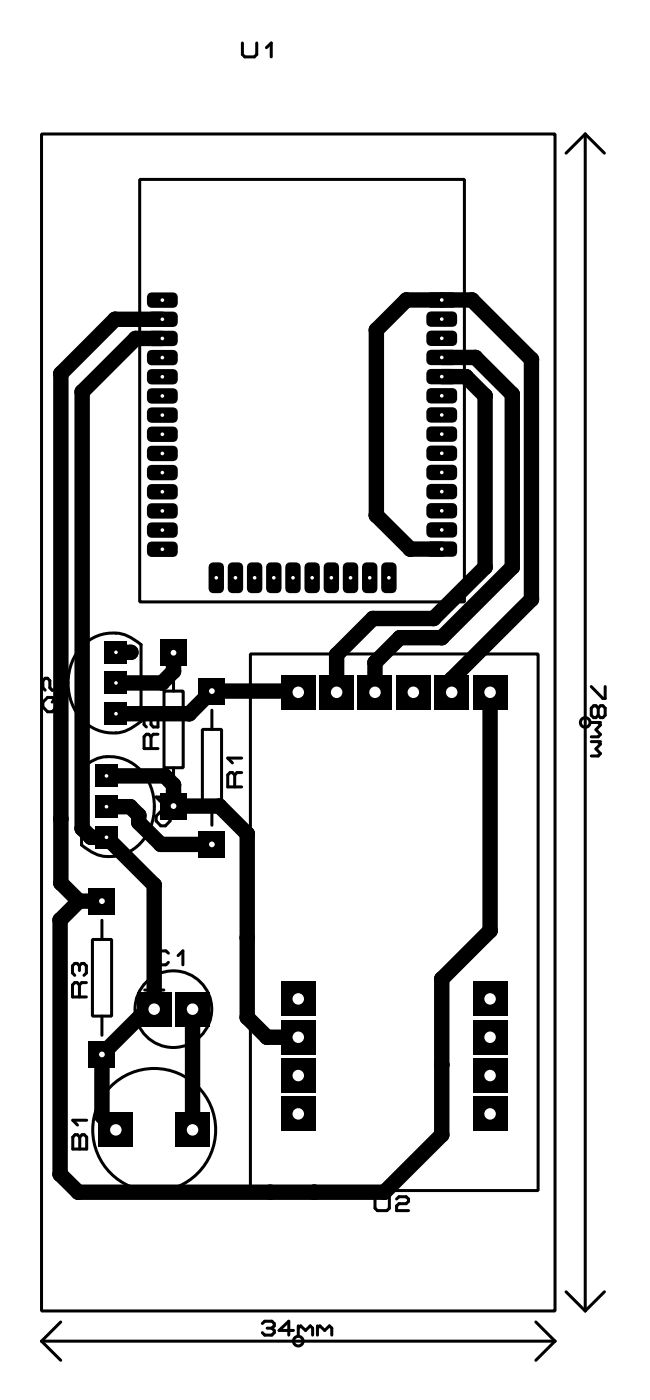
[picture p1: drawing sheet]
<svg xmlns="http://www.w3.org/2000/svg" width="43mm" height="93mm" viewBox="0 0 43 93" stroke-linecap="round" stroke-linejoin="round" font-family="sans-serif">
<g fill="none" stroke="#000" stroke-width="1">
<path d="M10.7 22.4h-1.7l-3.6 3.6v28.9l.6 .6h1l3.2 3.1v8.3h-.5l-3 3v4.1l1 .9M10.7 21.2h-3.1l-3.6 3.6v33.7l1.2 1.2M29.2 25h1.6l1.3 1.2v11.4l-3.4 3.4h-4l-2.4 2.4v2.5M29.2 23.7h2.3l2.4 2.4v11.5l-4.7 4.7h-2.7l-1.7 1.6v2M29.2 36.4h-2l-2.3-2.3v-12.2l2-2h4.3l4 3.9v15.9l-5.3 5.3v.9M5.2 59.7h1.5M7 51.4h3.9l.6 .6v1.4h3l1.9 1.9v12.1l1.3 1.3h2M7 53.5h1.6l.6 .5v.5l1.4 1.5h3.4M7.7 43.2h1M11.5 43.3v1.2l-.8 .8h-3M19.7 45.9v-.1h-5.7l-1.5 1.5h-4.8M32.4 45.9v15.8l-3.2 3.2v10.3l-3.8 3.8h-20.2l-1.2-1.2v-16.8l1.2-1.3"/>
<path d="M12.7 66.9v8"/>
</g>
<g fill="#000">
<circle cx="26.9" cy="19.9" r=".51"/>
<circle cx="31.2" cy="19.9" r=".51"/>
<circle cx="4" cy="24.8" r=".51"/>
<circle cx="5.4" cy="26" r=".51"/>
<circle cx="7.6" cy="21.2" r=".51"/>
<circle cx="9" cy="22.4" r=".51"/>
<circle cx="24.9" cy="34.1" r=".51"/>
<circle cx="24.9" cy="21.9" r=".51"/>
<circle cx="27.2" cy="36.4" r=".51"/>
<circle cx="30.8" cy="25" r=".51"/>
<circle cx="31.5" cy="23.7" r=".51"/>
<circle cx="32.1" cy="26.2" r=".51"/>
<circle cx="32.1" cy="37.6" r=".51"/>
<circle cx="33.9" cy="37.6" r=".51"/>
<circle cx="33.9" cy="26.1" r=".51"/>
<circle cx="35.2" cy="23.8" r=".51"/>
<circle cx="35.2" cy="39.7" r=".51"/>
<circle cx="4" cy="58.5" r=".51"/>
<circle cx="4" cy="54.3" r=".51"/>
<circle cx="5.2" cy="59.7" r=".51"/>
<circle cx="5.4" cy="54.9" r=".51"/>
<circle cx="6" cy="55.5" r=".51"/>
<circle cx="8.6" cy="53.5" r=".51"/>
<circle cx="8.7" cy="43.2" r=".51"/>
<circle cx="9.2" cy="54" r=".51"/>
<circle cx="9.2" cy="54.5" r=".51"/>
<circle cx="10.2" cy="58.6" r=".51"/>
<circle cx="10.6" cy="56" r=".51"/>
<circle cx="10.7" cy="45.3" r=".51"/>
<circle cx="10.9" cy="51.4" r=".51"/>
<circle cx="11.5" cy="52" r=".51"/>
<circle cx="11.5" cy="44.5" r=".51"/>
<circle cx="12.5" cy="47.3" r=".51"/>
<circle cx="14.5" cy="53.4" r=".51"/>
<circle cx="16.4" cy="55.3" r=".51"/>
<circle cx="19.7" cy="45.8" r=".51"/>
<circle cx="22.3" cy="43.4" r=".51"/>
<circle cx="24.7" cy="41" r=".51"/>
<circle cx="24.8" cy="43.9" r=".51"/>
<circle cx="26.5" cy="42.3" r=".51"/>
<circle cx="28.7" cy="41" r=".51"/>
<circle cx="29.2" cy="42.3" r=".51"/>
<circle cx="29.9" cy="45" r=".51"/>
<circle cx="4" cy="77.8" r=".51"/>
<circle cx="4" cy="61" r=".51"/>
<circle cx="5.2" cy="79" r=".51"/>
<circle cx="6.7" cy="74" r=".51"/>
<circle cx="9.7" cy="66.9" r=".51"/>
<circle cx="16.4" cy="62.1" r=".51"/>
<circle cx="16.4" cy="67.4" r=".51"/>
<circle cx="17.7" cy="68.7" r=".51"/>
<circle cx="17.9" cy="79" r=".51"/>
<circle cx="20.8" cy="79" r=".51"/>
<circle cx="25.4" cy="79" r=".51"/>
<circle cx="29.2" cy="64.9" r=".51"/>
<circle cx="29.2" cy="70.6" r=".51"/>
<circle cx="29.2" cy="75.2" r=".51"/>
<circle cx="32.4" cy="61.7" r=".51"/>
</g>
<path d="M9.1 65.7h2.2v2.3h-2.2z" fill="#000"/>
<circle cx="10.2" cy="66.9" r=".38" fill="#fff"/>
<path d="M11.6 65.7h2.3v2.3h-2.3z" fill="#000"/>
<circle cx="12.7" cy="66.9" r=".38" fill="#fff"/>
<path d="M6.3 50.7h1.5v1.5h-1.5z" fill="#000"/>
<circle cx="7" cy="51.4" r=".12" fill="#fff"/>
<path d="M6.3 52.7h1.5v1.5h-1.5z" fill="#000"/>
<circle cx="7" cy="53.5" r=".12" fill="#fff"/>
<path d="M6.3 54.7h1.5v1.5h-1.5z" fill="#000"/>
<circle cx="7" cy="55.5" r=".12" fill="#fff"/>
<path d="M6.9 46.5h1.5v1.6h-1.5z" fill="#000"/>
<circle cx="7.7" cy="47.3" r=".12" fill="#fff"/>
<path d="M6.9 44.5h1.5v1.5h-1.5z" fill="#000"/>
<circle cx="7.7" cy="45.3" r=".12" fill="#fff"/>
<path d="M6.9 42.5h1.5v1.5h-1.5z" fill="#000"/>
<circle cx="7.7" cy="43.2" r=".12" fill="#fff"/>
<path d="M13.1 44.9h1.8v1.8h-1.8z" fill="#000"/>
<circle cx="14" cy="45.8" r=".19" fill="#fff"/>
<path d="M13.1 55.1h1.8v1.7h-1.8z" fill="#000"/>
<circle cx="14" cy="56" r=".19" fill="#fff"/>
<path d="M10.6 52.5h1.8v1.8h-1.8z" fill="#000"/>
<circle cx="11.5" cy="53.4" r=".19" fill="#fff"/>
<path d="M10.6 42.4h1.8v1.7h-1.8z" fill="#000"/>
<circle cx="11.5" cy="43.3" r=".19" fill="#fff"/>
<path d="M5.9 69h1.7v1.8h-1.7z" fill="#000"/>
<circle cx="6.7" cy="69.9" r=".19" fill="#fff"/>
<path d="M5.9 58.8h1.7v1.8h-1.7z" fill="#000"/>
<circle cx="6.7" cy="59.7" r=".19" fill="#fff"/>
<path d="M9.8 19.5l.2-.1h1.5a.31 .31 0 0 1 .3 .3v.4a.31 .31 0 0 1-.3 .3h-1.5a.31 .31 0 0 1-.3-.3z" fill-rule="evenodd" fill="#000"/>
<circle cx="10.7" cy="19.9" r=".12" fill="#fff"/>
<path d="M9.8 20.7l.2-.1h1.5a.31 .31 0 0 1 .3 .4v.4a.31 .31 0 0 1-.3 .3h-1.5a.31 .31 0 0 1-.3-.3z" fill-rule="evenodd" fill="#000"/>
<circle cx="10.7" cy="21.2" r=".12" fill="#fff"/>
<path d="M9.8 22l.2-.1h1.5a.31 .31 0 0 1 .3 .3v.4a.31 .31 0 0 1-.3 .3h-1.5a.31 .31 0 0 1-.3-.3z" fill-rule="evenodd" fill="#000"/>
<circle cx="10.7" cy="22.4" r=".12" fill="#fff"/>
<path d="M9.8 23.3l.2-.1h1.5a.31 .31 0 0 1 .3 .3v.4a.31 .31 0 0 1-.3 .3h-1.5a.31 .31 0 0 1-.3-.3z" fill-rule="evenodd" fill="#000"/>
<circle cx="10.7" cy="23.7" r=".12" fill="#fff"/>
<path d="M9.8 24.5h.2h1.5a.31 .31 0 0 1 .3 .3v.4a.31 .31 0 0 1-.3 .3h-1.5a.31 .31 0 0 1-.3-.3z" fill-rule="evenodd" fill="#000"/>
<circle cx="10.7" cy="25" r=".12" fill="#fff"/>
<path d="M9.8 25.8l.2-.1h1.5a.31 .31 0 0 1 .3 .3v.4a.31 .31 0 0 1-.3 .3h-1.5a.31 .31 0 0 1-.3-.3z" fill-rule="evenodd" fill="#000"/>
<circle cx="10.7" cy="26.2" r=".12" fill="#fff"/>
<path d="M9.8 27.1l.2-.1h1.5a.31 .31 0 0 1 .3 .3v.4a.31 .31 0 0 1-.3 .3h-1.5a.31 .31 0 0 1-.3-.3z" fill-rule="evenodd" fill="#000"/>
<circle cx="10.7" cy="27.5" r=".12" fill="#fff"/>
<path d="M9.8 28.4l.2-.1h1.5a.31 .31 0 0 1 .3 .3v.4a.31 .31 0 0 1-.3 .3h-1.5a.31 .31 0 0 1-.3-.3z" fill-rule="evenodd" fill="#000"/>
<circle cx="10.7" cy="28.8" r=".12" fill="#fff"/>
<path d="M9.8 29.6l.2-.1h1.5a.31 .31 0 0 1 .3 .3v.4a.31 .31 0 0 1-.3 .4h-1.5a.31 .31 0 0 1-.3-.4z" fill-rule="evenodd" fill="#000"/>
<circle cx="10.7" cy="30" r=".12" fill="#fff"/>
<path d="M9.8 30.9l.2-.1h1.5a.31 .31 0 0 1 .3 .3v.4a.31 .31 0 0 1-.3 .3h-1.5a.31 .31 0 0 1-.3-.3z" fill-rule="evenodd" fill="#000"/>
<circle cx="10.7" cy="31.3" r=".12" fill="#fff"/>
<path d="M9.8 32.2l.2-.1h1.5a.31 .31 0 0 1 .3 .3v.4a.31 .31 0 0 1-.3 .3h-1.5a.31 .31 0 0 1-.3-.3z" fill-rule="evenodd" fill="#000"/>
<circle cx="10.7" cy="32.6" r=".12" fill="#fff"/>
<path d="M9.8 33.4l.2-.1h1.5a.31 .31 0 0 1 .3 .4v.4a.31 .31 0 0 1-.3 .3h-1.5a.31 .31 0 0 1-.3-.3z" fill-rule="evenodd" fill="#000"/>
<circle cx="10.7" cy="33.9" r=".12" fill="#fff"/>
<path d="M9.8 34.7l.2-.1h1.5a.31 .31 0 0 1 .3 .3v.4a.31 .31 0 0 1-.3 .3h-1.5a.31 .31 0 0 1-.3-.3z" fill-rule="evenodd" fill="#000"/>
<circle cx="10.7" cy="35.1" r=".12" fill="#fff"/>
<path d="M9.8 36l.2-.1h1.5a.31 .31 0 0 1 .3 .3v.4a.31 .31 0 0 1-.3 .3h-1.5a.31 .31 0 0 1-.3-.3z" fill-rule="evenodd" fill="#000"/>
<circle cx="10.7" cy="36.4" r=".12" fill="#fff"/>
<path d="M13.9 37.4l.6-.1a.31 .31 0 0 1 .3 .3v1.4a.31 .31 0 0 1-.3 .3h-.4a.31 .31 0 0 1-.3-.3v-1.4z" fill-rule="evenodd" fill="#000"/>
<circle cx="14.3" cy="38.3" r=".12" fill="#fff"/>
<path d="M15.2 37.4l.6-.1a.31 .31 0 0 1 .3 .3v1.4a.31 .31 0 0 1-.3 .3h-.4a.31 .31 0 0 1-.3-.3v-1.4z" fill-rule="evenodd" fill="#000"/>
<circle cx="15.6" cy="38.3" r=".12" fill="#fff"/>
<path d="M16.4 37.4l.7-.1a.31 .31 0 0 1 .3 .3v1.4a.31 .31 0 0 1-.3 .3h-.4a.31 .31 0 0 1-.4-.3v-1.4z" fill-rule="evenodd" fill="#000"/>
<circle cx="16.9" cy="38.3" r=".12" fill="#fff"/>
<path d="M17.7 37.4l.6-.1a.31 .31 0 0 1 .3 .3v1.4a.31 .31 0 0 1-.3 .3h-.4a.31 .31 0 0 1-.3-.3v-1.4z" fill-rule="evenodd" fill="#000"/>
<circle cx="18.1" cy="38.3" r=".12" fill="#fff"/>
<path d="M19 37.4l.6-.1a.31 .31 0 0 1 .3 .3v1.4a.31 .31 0 0 1-.3 .3h-.4a.31 .31 0 0 1-.3-.3v-1.4z" fill-rule="evenodd" fill="#000"/>
<circle cx="19.4" cy="38.3" r=".12" fill="#fff"/>
<path d="M20.2 37.4l.7-.1a.31 .31 0 0 1 .3 .3v1.4a.31 .31 0 0 1-.3 .3h-.4a.31 .31 0 0 1-.3-.3v-1.4z" fill-rule="evenodd" fill="#000"/>
<circle cx="20.7" cy="38.3" r=".12" fill="#fff"/>
<path d="M21.5 37.4l.6-.1a.31 .31 0 0 1 .3 .3v1.4a.31 .31 0 0 1-.3 .3h-.4a.31 .31 0 0 1-.3-.3v-1.4z" fill-rule="evenodd" fill="#000"/>
<circle cx="21.9" cy="38.3" r=".12" fill="#fff"/>
<path d="M22.8 37.4l.6-.1a.31 .31 0 0 1 .3 .3v1.4a.31 .31 0 0 1-.3 .3h-.4a.31 .31 0 0 1-.3-.3v-1.4z" fill-rule="evenodd" fill="#000"/>
<circle cx="23.2" cy="38.3" r=".12" fill="#fff"/>
<path d="M24.1 37.4l.6-.1a.31 .31 0 0 1 .3 .3v1.4a.31 .31 0 0 1-.3 .3h-.4a.31 .31 0 0 1-.3-.3v-1.4z" fill-rule="evenodd" fill="#000"/>
<circle cx="24.5" cy="38.3" r=".12" fill="#fff"/>
<path d="M25.3 37.4l.6-.1a.31 .31 0 0 1 .4 .3v1.4a.31 .31 0 0 1-.4 .3h-.4a.31 .31 0 0 1-.3-.3v-1.4z" fill-rule="evenodd" fill="#000"/>
<circle cx="25.7" cy="38.3" r=".12" fill="#fff"/>
<path d="M28.3 19.5l.2-.1h1.5a.31 .31 0 0 1 .3 .3v.4a.31 .31 0 0 1-.3 .3h-1.5a.31 .31 0 0 1-.3-.3z" fill-rule="evenodd" fill="#000"/>
<circle cx="29.2" cy="19.9" r=".12" fill="#fff"/>
<path d="M28.3 20.7l.2-.1h1.5a.31 .31 0 0 1 .3 .3v.4a.31 .31 0 0 1-.3 .4h-1.5a.31 .31 0 0 1-.3-.4z" fill-rule="evenodd" fill="#000"/>
<circle cx="29.2" cy="21.1" r=".12" fill="#fff"/>
<path d="M28.3 22l.2-.1h1.5a.31 .31 0 0 1 .3 .3v.4a.31 .31 0 0 1-.3 .3h-1.5a.31 .31 0 0 1-.3-.3z" fill-rule="evenodd" fill="#000"/>
<circle cx="29.2" cy="22.4" r=".12" fill="#fff"/>
<path d="M28.3 23.3l.2-.1h1.5a.31 .31 0 0 1 .3 .3v.4a.31 .31 0 0 1-.3 .3h-1.5a.31 .31 0 0 1-.3-.3z" fill-rule="evenodd" fill="#000"/>
<circle cx="29.2" cy="23.7" r=".12" fill="#fff"/>
<path d="M28.3 24.5l.2-.1h1.5a.31 .31 0 0 1 .3 .4v.4a.31 .31 0 0 1-.3 .3h-1.5a.31 .31 0 0 1-.3-.3z" fill-rule="evenodd" fill="#000"/>
<circle cx="29.2" cy="25" r=".12" fill="#fff"/>
<path d="M28.3 25.8l.2-.1h1.5a.31 .31 0 0 1 .3 .3v.4a.31 .31 0 0 1-.3 .3h-1.5a.31 .31 0 0 1-.3-.3z" fill-rule="evenodd" fill="#000"/>
<circle cx="29.2" cy="26.2" r=".12" fill="#fff"/>
<path d="M28.3 27.1l.2-.1h1.5a.31 .31 0 0 1 .3 .3v.4a.31 .31 0 0 1-.3 .3h-1.5a.31 .31 0 0 1-.3-.3z" fill-rule="evenodd" fill="#000"/>
<circle cx="29.2" cy="27.5" r=".12" fill="#fff"/>
<path d="M28.3 28.3h.2h1.5a.31 .31 0 0 1 .3 .3v.4a.31 .31 0 0 1-.3 .3h-1.5a.31 .31 0 0 1-.3-.3z" fill-rule="evenodd" fill="#000"/>
<circle cx="29.2" cy="28.8" r=".12" fill="#fff"/>
<path d="M28.3 29.6l.2-.1h1.5a.31 .31 0 0 1 .3 .3v.4a.31 .31 0 0 1-.3 .3h-1.5a.31 .31 0 0 1-.3-.3z" fill-rule="evenodd" fill="#000"/>
<circle cx="29.2" cy="30" r=".12" fill="#fff"/>
<path d="M28.3 30.9l.2-.1h1.5a.31 .31 0 0 1 .3 .3v.4a.31 .31 0 0 1-.3 .3h-1.5a.31 .31 0 0 1-.3-.3z" fill-rule="evenodd" fill="#000"/>
<circle cx="29.2" cy="31.3" r=".12" fill="#fff"/>
<path d="M28.3 32.2l.2-.1h1.5a.31 .31 0 0 1 .3 .3v.4a.31 .31 0 0 1-.3 .3h-1.5a.31 .31 0 0 1-.3-.3z" fill-rule="evenodd" fill="#000"/>
<circle cx="29.2" cy="32.6" r=".12" fill="#fff"/>
<path d="M28.3 33.4l.2-.1h1.5a.31 .31 0 0 1 .3 .3v.4a.31 .31 0 0 1-.3 .4h-1.5a.31 .31 0 0 1-.3-.4z" fill-rule="evenodd" fill="#000"/>
<circle cx="29.2" cy="33.8" r=".12" fill="#fff"/>
<path d="M28.3 34.7l.2-.1h1.5a.31 .31 0 0 1 .3 .3v.4a.31 .31 0 0 1-.3 .3h-1.5a.31 .31 0 0 1-.3-.3z" fill-rule="evenodd" fill="#000"/>
<circle cx="29.2" cy="35.1" r=".12" fill="#fff"/>
<path d="M28.3 36l.2-.1h1.5a.31 .31 0 0 1 .3 .3v.4a.31 .31 0 0 1-.3 .3h-1.5a.31 .31 0 0 1-.3-.3z" fill-rule="evenodd" fill="#000"/>
<circle cx="29.2" cy="36.4" r=".12" fill="#fff"/>
<path d="M31.3 72.7h2.3v2.3h-2.3z" fill="#000"/>
<circle cx="32.4" cy="73.8" r=".38" fill="#fff"/>
<path d="M31.3 70.1h2.3v2.3h-2.3z" fill="#000"/>
<circle cx="32.4" cy="71.3" r=".38" fill="#fff"/>
<path d="M31.3 67.6h2.3v2.3h-2.3z" fill="#000"/>
<circle cx="32.4" cy="68.7" r=".38" fill="#fff"/>
<path d="M31.3 65.1h2.3v2.2h-2.3z" fill="#000"/>
<circle cx="32.4" cy="66.2" r=".38" fill="#fff"/>
<path d="M18.6 65.1h2.3v2.2h-2.3z" fill="#000"/>
<circle cx="19.7" cy="66.2" r=".38" fill="#fff"/>
<path d="M18.6 67.6h2.3v2.3h-2.3z" fill="#000"/>
<circle cx="19.7" cy="68.7" r=".38" fill="#fff"/>
<path d="M18.6 72.7h2.3v2.3h-2.3z" fill="#000"/>
<circle cx="19.7" cy="73.8" r=".38" fill="#fff"/>
<path d="M18.6 70.1h2.3v2.3h-2.3z" fill="#000"/>
<circle cx="19.7" cy="71.3" r=".38" fill="#fff"/>
<path d="M28.8 44.7h2.2v2.3h-2.2z" fill="#000"/>
<circle cx="29.9" cy="45.9" r=".38" fill="#fff"/>
<path d="M26.2 44.7h2.3v2.3h-2.3z" fill="#000"/>
<circle cx="27.4" cy="45.9" r=".38" fill="#fff"/>
<path d="M23.7 44.7h2.3v2.3h-2.3z" fill="#000"/>
<circle cx="24.8" cy="45.9" r=".38" fill="#fff"/>
<path d="M21.1 44.7h2.3v2.3h-2.3z" fill="#000"/>
<circle cx="22.3" cy="45.9" r=".38" fill="#fff"/>
<path d="M18.6 44.7h2.3v2.3h-2.3z" fill="#000"/>
<circle cx="19.7" cy="45.9" r=".38" fill="#fff"/>
<path d="M31.3 44.7h2.3v2.3h-2.3z" fill="#000"/>
<circle cx="32.4" cy="45.9" r=".38" fill="#fff"/>
<path d="M6.5 73.7h2.3v2.3h-2.3z" fill="#000"/>
<circle cx="7.7" cy="74.9" r=".38" fill="#fff"/>
<path d="M11.6 73.7h2.3v2.3h-2.3z" fill="#000"/>
<circle cx="12.7" cy="74.9" r=".38" fill="#fff"/>
<g fill="none" stroke="#000" stroke-width=".2">
<path d="M2.7 8.9h34v78h-34zM9.2 11.9h21.5v28h-21.5zM16 2.8v.8l.2 .2h.6l.2-.2v-.8M17.6 3.2l.4-.4v1M38.7 8.9v78M38.7 8.9l-1.2 1.2M38.7 8.9l1.3 1.2M3.1 46.2h.3l.4 .3v.3l-.4 .4h-.3l-.3-.4v-.3zM3.8 44.9v.8h-.4l-.1-.1v-.5l-.2-.2h-.1l-.2 .2v.5l.2 .1M3.8 46.2l-.4 .3M5.4 50.9a2.76 2.76 0 0 1 4.6 1.2 3.4 3.4 0 0 1-2.3 4.6 2.62 2.62 0 0 1-2.3-.7zM5.4 42.8a2.73 2.73 0 0 1 3.9-.1v5.1a2.77 2.77 0 0 1-4.5-1.2 3.7 3.7 0 0 1 .6-3.8z"/>
<path d="M10 48.8l-.2-.1h-.1l-.2 .1v.8h1M10 48.8v.8M10.3 54.1l.3-.3h.3l.4 .3v.3l-.4 .3h-.3l-.3-.3zM10.5 47.4v.8h-.4l-.1-.2v-.5l-.2-.1h-.1l-.2 .1v.5l.2 .2M10.5 48.7h-.4l-.1 .1M10.9 45.8h1.2v5.1h-1.2zM11.3 53.8l-.4 .3M11.3 52.8h-1l.3 .3M11.5 44.5v1.3M11.5 50.9v1.2M13.4 48.3h1.3v5.1h-1.3zM14 47.1v1.2"/>
<path d="M14 53.4v1.3M15.5 51.4l-.1-.2h-.2l-.1 .2v.7h.9M15.5 51.4v.7M16 51.2h-.3l-.2 .2M16 50.2h-.9l.3 .4M16.6 43.3h19v35.6h-19zM39.1 45.5l.8 .8h.2v-.8M39.1 47.9h.7M39.1 49.1h.7M39.6 46.9l.2-.1h.1l.2 .1v.5l-.2 .2h-.1l-.2-.2M39.6 46.9l-.1-.1h-.2l-.2 .1v.5l.2 .2h.2l.1-.2M39.6 46.9v.5"/>
<path d="M39.6 47.9l.2 .1-.3 .4 .3 .3-.2 .1h-.5M39.6 49.1l.2 .2-.3 .3 .3 .3-.2 .2h-.5M5 75.2h.1l.2 .2 .1-.2h.2l.1 .2v.7h-.9v-.7zM5.3 65.3l-.2-.2h-.2l-.1 .2v.8h.9M5.3 64l-.2-.2h-.2l-.1 .2v.5l.1 .1M5.3 64v.3M5.3 65.3v.8M5.3 64l.1-.2h.2l.1 .2v.5l-.1 .1M5.3 75.4v.7M5.7 65.1h-.3l-.1 .2M5.7 74.2h-.9l.3 .4M6.1 62.3h1.3v5h-1.3z"/>
<path d="M6.7 61v1.3M6.7 67.3v1.3M9.6 65.6h1.2M10.2 65v1.2M11.1 63.2l-.1-.2h-.5l-.3 .3v.3l.3 .3h.5l.1-.1M11.8 63.3l.3-.3v.9M24.8 79.3v.8l.2 .1h.6l.2-.1v-.8M26.3 79.5l.1-.2h.5l.1 .2v.1l-.1 .2h-.5l-.1 .1v.3h.7M2.7 88.9h34M2.7 88.9l1.3 1.2M4 87.6l-1.3 1.3M17.4 87.7l.1-.1h.5l.2 .1v.2l-.2 .1"/>
<path d="M17.7 88h.3M18 88l.2 .2v.1l-.2 .2h-.5l-.1-.2M19.4 88.2h-.9l.6-.6v.9M19.7 87.9v.6M19.7 88l.2-.1 .3 .3 .3-.3 .2 .1v.5M21 87.9v.6M21 88l.2-.1 .3 .3 .3-.3 .2 .1v.5M35.5 87.6l1.2 1.3M36.7 88.9l-1.2 1.2M37.5 85.6l1.2 1.3M40 85.6l-1.3 1.3"/>
<circle cx="38.7" cy="47.9" r=".32"/>
<circle cx="10.2" cy="74.9" r="4.1"/>
<circle cx="11.5" cy="66.9" r="2.54"/>
<circle cx="19.7" cy="88.9" r=".32"/>
</g>
</svg>
